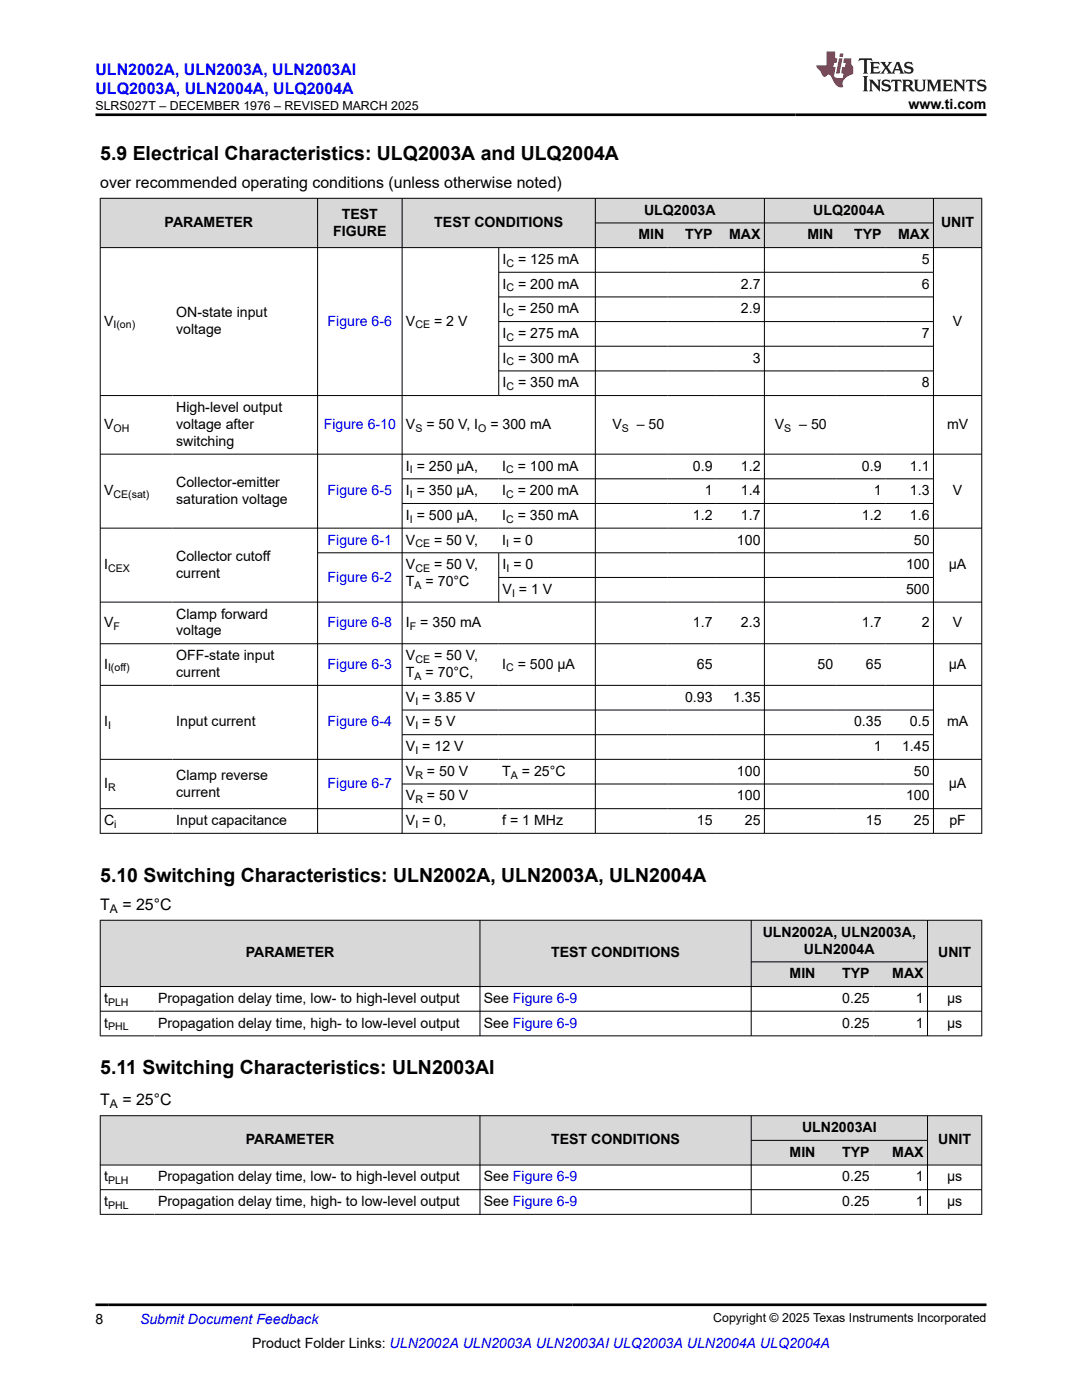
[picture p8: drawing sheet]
<svg xmlns="http://www.w3.org/2000/svg" width="216mm" height="279mm" viewBox="0 0 216 279" stroke-linecap="round" stroke-linejoin="round" font-family="sans-serif">
<defs><g id="words">
<g font-size="3.9">
<text x="20" y="32">5.9 Electrical Characteristics: ULQ2003A and ULQ2004A</text>
<text x="20" y="176.1">5.10 Switching Characteristics: ULN2002A, ULN2003A, ULN2004A</text>
<text x="20" y="214.4">5.11 Switching Characteristics: ULN2003AI</text>
</g>
<g font-size="3.2" fill="#00f">
<text x="19.1" y="14.9">ULN2002A, ULN2003A, ULN2003AI</text>
<text x="19.1" y="18.7">ULQ2003A, ULN2004A, ULQ2004A</text>
</g>
<g font-size="3.2">
<text x="20" y="37.5">over recommended operating conditions (unless otherwise noted)</text>
<text x="20" y="181.5">T</text>
<text x="24.4" y="181.5">= 25°C</text>
<text x="20" y="220.6">T</text>
<text x="24.4" y="220.6">= 25°C</text>
</g>
<g font-size="2.8">
<text x="181.3" y="21.8">www.ti.com</text>
<text x="32.9" y="45.3">PARAMETER</text>
<text x="66.5" y="47">FIGURE</text>
<text x="68.2" y="43.6">TEST</text>
<text x="86.7" y="45.3">TEST CONDITIONS</text>
<text x="127.4" y="47.8">MIN</text>
<text x="128.5" y="42.8">ULQ2003A</text>
<text x="136.7" y="47.8">TYP</text>
<text x="145.5" y="47.8">MAX</text>
<text x="161.1" y="47.8">MIN</text>
<text x="162.3" y="42.8">ULQ2004A</text>
<text x="170.4" y="47.8">TYP</text>
<text x="179.2" y="47.8">MAX</text>
<text x="187.8" y="45.3">UNIT</text>
<text x="100.3" y="52.7">I</text>
<text x="103.4" y="52.7">= 125 mA</text>
<text x="183.9" y="52.7">5</text>
<text x="100.3" y="57.6">I</text>
<text x="103.4" y="57.6">= 200 mA</text>
<text x="147.8" y="57.6">2.7</text>
<text x="183.9" y="57.6">6</text>
<text x="20.8" y="65">V</text>
<text x="35.2" y="63.3">ON-state input</text>
<text x="81" y="65">V</text>
<text x="86.6" y="65">= 2 V</text>
<text x="100.3" y="62.5">I</text>
<text x="103.4" y="62.5">= 250 mA</text>
<text x="147.8" y="62.5">2.9</text>
<text x="190.1" y="65">V</text>
<text x="35.2" y="66.7">voltage</text>
<text x="100.3" y="67.5">I</text>
<text x="103.4" y="67.5">= 275 mA</text>
<text x="183.9" y="67.5">7</text>
<text x="100.3" y="72.4">I</text>
<text x="100.3" y="77.3">I</text>
<text x="103.4" y="72.4">= 300 mA</text>
<text x="103.4" y="77.3">= 350 mA</text>
<text x="150.2" y="72.4">3</text>
<text x="183.9" y="77.3">8</text>
<text x="35.2" y="82.2">High-level output</text>
<text x="20.8" y="85.6">V</text>
<text x="35.2" y="85.6">voltage after</text>
<text x="35.2" y="89">switching</text>
<text x="81" y="85.6">V</text>
<text x="85.1" y="85.6">= 50 V, I</text>
<text x="97.8" y="85.6">= 300 mA</text>
<text x="122.2" y="85.6">V</text>
<text x="127.1" y="85.6">– 50</text>
<text x="154.6" y="85.6">V</text>
<text x="159.5" y="85.6">– 50</text>
<text x="189" y="85.6">mV</text>
<text x="81" y="93.9">I = 250 μA,</text>
<text x="100.2" y="93.9">I</text>
<text x="103.3" y="93.9">= 100 mA</text>
<text x="138.3" y="93.9">0.9</text>
<text x="147.8" y="93.9">1.2</text>
<text x="172" y="93.9">0.9</text>
<text x="181.6" y="93.9">1.1</text>
<text x="20.8" y="98.8">V</text>
<text x="35.2" y="97.1">Collector-emitter</text>
<text x="35.2" y="100.5">saturation voltage</text>
<text x="81" y="98.8">I = 350 μA,</text>
<text x="100.2" y="98.8">I</text>
<text x="103.3" y="98.8">= 200 mA</text>
<text x="140.6" y="98.8">1</text>
<text x="147.8" y="98.8">1.4</text>
<text x="174.3" y="98.8">1</text>
<text x="181.6" y="98.8">1.3</text>
<text x="190.1" y="98.8">V</text>
<text x="81" y="103.8">I = 500 μA,</text>
<text x="100.2" y="103.8">I</text>
<text x="103.3" y="103.8">= 350 mA</text>
<text x="138.3" y="103.8">1.2</text>
<text x="147.8" y="103.8">1.7</text>
<text x="172" y="103.8">1.2</text>
<text x="181.6" y="103.8">1.6</text>
<text x="20.8" y="113.6">I</text>
<text x="35.2" y="111.9">Collector cutoff</text>
<text x="81" y="108.7">V</text>
<text x="81" y="113.6">V</text>
<text x="86.6" y="108.7">= 50 V,</text>
<text x="86.6" y="113.6">= 50 V,</text>
<text x="100.2" y="108.7">I = 0</text>
<text x="100.3" y="113.6">I = 0</text>
<text x="147.1" y="108.7">100</text>
<text x="180.8" y="113.6">100</text>
<text x="182.4" y="108.7">50</text>
<text x="189.3" y="113.6">μA</text>
<text x="35.2" y="115.3">current</text>
<text x="81" y="117">T</text>
<text x="84.9" y="117">= 70°C</text>
<text x="100.3" y="118.5">V = 1 V</text>
<text x="180.8" y="118.5">500</text>
<text x="20.8" y="125.1">V</text>
<text x="35.2" y="123.4">Clamp forward</text>
<text x="81" y="125.1">I</text>
<text x="83.9" y="125.1">= 350 mA</text>
<text x="138.3" y="125.1">1.7</text>
<text x="147.8" y="125.1">2.3</text>
<text x="172" y="125.1">1.7</text>
<text x="183.9" y="125.1">2</text>
<text x="190.1" y="125.1">V</text>
<text x="35.2" y="131.7">OFF-state input</text>
<text x="35.2" y="126.8">voltage</text>
<text x="81" y="131.7">V</text>
<text x="86.6" y="131.7">= 50 V,</text>
<text x="20.8" y="133.4">I</text>
<text x="35.2" y="135.1">current</text>
<text x="81" y="135.1">T</text>
<text x="84.9" y="135.1">= 70°C,</text>
<text x="100.2" y="133.4">I</text>
<text x="103.3" y="133.4">= 500 μA</text>
<text x="139" y="133.4">65</text>
<text x="163.1" y="133.4">50</text>
<text x="172.8" y="133.4">65</text>
<text x="189.3" y="133.4">μA</text>
<text x="81" y="140.1">V = 3.85 V</text>
<text x="136.7" y="140.1">0.93</text>
<text x="146.3" y="140.1">1.35</text>
<text x="20.8" y="145">I</text>
<text x="35.2" y="145">Input current</text>
<text x="81" y="145">V = 5 V</text>
<text x="81" y="149.9">V = 12 V</text>
<text x="170.4" y="145">0.35</text>
<text x="174.3" y="149.9">1</text>
<text x="180" y="149.9">1.45</text>
<text x="181.6" y="145">0.5</text>
<text x="189" y="145">mA</text>
<text x="35.2" y="155.6">Clamp reverse</text>
<text x="81" y="154.8">V</text>
<text x="85.2" y="154.8">= 50 V</text>
<text x="100.2" y="154.8">T</text>
<text x="104.1" y="154.8">= 25°C</text>
<text x="147.1" y="154.8">100</text>
<text x="182.4" y="154.8">50</text>
<text x="20.8" y="157.3">I</text>
<text x="35.2" y="159">current</text>
<text x="81" y="159.7">V</text>
<text x="85.2" y="159.7">= 50 V</text>
<text x="147.1" y="159.7">100</text>
<text x="180.8" y="159.7">100</text>
<text x="189.3" y="157.3">μA</text>
<text x="20.8" y="164.7">C</text>
<text x="35.2" y="164.7">Input capacitance</text>
<text x="81" y="164.7">V = 0,</text>
<text x="100.2" y="164.7">f = 1 MHz</text>
<text x="139" y="164.7">15</text>
<text x="148.6" y="164.7">25</text>
<text x="172.8" y="164.7">15</text>
<text x="182.4" y="164.7">25</text>
<text x="189.4" y="164.7">pF</text>
<text x="49.1" y="191.1">PARAMETER</text>
<text x="110" y="191.1">TEST CONDITIONS</text>
<text x="152.2" y="186.9">ULN2002A, ULN2003A,</text>
<text x="160.4" y="190.3">ULN2004A</text>
<text x="187.2" y="191.1">UNIT</text>
<text x="157.5" y="195.2">MIN</text>
<text x="168.1" y="195.2">TYP</text>
<text x="178" y="195.2">MAX</text>
<text x="20.8" y="200.2">t</text>
<text x="31.5" y="200.2">Propagation delay time, low- to high-level output</text>
<text x="96.5" y="200.2">See Figure 6-9</text>
<text x="168.1" y="200.2">0.25</text>
<text x="182.7" y="200.2">1</text>
<text x="189" y="200.2">μs</text>
<text x="20.8" y="205.1">t</text>
<text x="31.5" y="205.1">Propagation delay time, high- to low-level output</text>
<text x="96.5" y="205.1">See Figure 6-9</text>
<text x="168.1" y="205.1">0.25</text>
<text x="182.7" y="205.1">1</text>
<text x="189" y="205.1">μs</text>
<text x="160" y="225.9">ULN2003AI</text>
<text x="49.1" y="228.4">PARAMETER</text>
<text x="110" y="228.4">TEST CONDITIONS</text>
<text x="157.5" y="230.9">MIN</text>
<text x="168.1" y="230.9">TYP</text>
<text x="178" y="230.9">MAX</text>
<text x="187.2" y="228.4">UNIT</text>
<text x="20.8" y="235.8">t</text>
<text x="31.5" y="235.8">Propagation delay time, low- to high-level output</text>
<text x="96.5" y="235.8">See Figure 6-9</text>
<text x="168.1" y="235.8">0.25</text>
<text x="182.7" y="235.8">1</text>
<text x="189" y="235.8">μs</text>
<text x="20.8" y="240.7">t</text>
<text x="31.5" y="240.7">Propagation delay time, high- to low-level output</text>
<text x="96.5" y="240.7">See Figure 6-9</text>
<text x="168.1" y="240.7">0.25</text>
<text x="182.7" y="240.7">1</text>
<text x="189" y="240.7">μs</text>
<text x="19.1" y="264.2">8</text>
<text x="50.3" y="269">Product Folder Links: ULN2002A ULN2003A ULN2003AI ULQ2003A ULN2004A ULQ2004A</text>
</g>
<g font-size="2.8" fill="#00f">
<text x="65.4" y="65">Figure 6-6</text>
<text x="64.6" y="85.6">Figure 6-10</text>
<text x="65.4" y="98.8">Figure 6-5</text>
<text x="65.4" y="108.7">Figure 6-1</text>
<text x="65.4" y="116.1">Figure 6-2</text>
<text x="65.4" y="125.1">Figure 6-8</text>
<text x="65.4" y="133.4">Figure 6-3</text>
<text x="65.4" y="145">Figure 6-4</text>
<text x="65.4" y="157.3">Figure 6-7</text>
<text x="27.9" y="264.2">Submit Document Feedback</text>
</g>
<g font-size="2.5">
<text x="19" y="21.9">SLRS027T – DECEMBER 1976 – REVISED MARCH 2025</text>
<text x="142.3" y="263.9">Copyright © 2025 Texas Instruments Incorporated</text>
</g>
<g font-size="2.4">
<text x="21.9" y="182.2">A</text>
<text x="21.9" y="221.2">A</text>
</g>
<g font-size="2.1">
<text x="101.1" y="53.3">C</text>
<text x="101.1" y="58.2">C</text>
<text x="22.6" y="65.6">I(on)</text>
<text x="82.9" y="65.6">CE</text>
<text x="101.1" y="63.1">C</text>
<text x="101.1" y="68">C</text>
<text x="101.1" y="72.9">C</text>
<text x="101.1" y="77.9">C</text>
<text x="22.6" y="86.2">OH</text>
<text x="82.9" y="86.2">S</text>
<text x="95.4" y="86.2">O</text>
<text x="124.1" y="86.2">S</text>
<text x="156.5" y="86.2">S</text>
<text x="81.8" y="94.5">I</text>
<text x="101" y="94.5">C</text>
<text x="22.6" y="99.4">CE(sat)</text>
<text x="81.8" y="99.4">I</text>
<text x="101" y="99.4">C</text>
<text x="81.8" y="104.3">I</text>
<text x="101" y="104.3">C</text>
<text x="82.9" y="109.2">CE</text>
<text x="101" y="109.2">I</text>
<text x="21.6" y="114.2">CEX</text>
<text x="82.7" y="117.5">A</text>
<text x="82.9" y="114.2">CE</text>
<text x="101.1" y="114.2">I</text>
<text x="102.2" y="119.1">I</text>
<text x="22.6" y="125.7">F</text>
<text x="81.8" y="125.7">F</text>
<text x="21.6" y="134">I(off)</text>
<text x="82.7" y="135.7">A</text>
<text x="82.9" y="132.3">CE</text>
<text x="101" y="134">C</text>
<text x="82.9" y="140.6">I</text>
<text x="21.6" y="145.5">I</text>
<text x="82.9" y="145.5">I</text>
<text x="82.9" y="150.5">I</text>
<text x="82.9" y="155.4">R</text>
<text x="101.9" y="155.4">A</text>
<text x="21.6" y="157.8">R</text>
<text x="82.9" y="160.3">R</text>
<text x="22.8" y="165.2">i</text>
<text x="82.9" y="165.2">I</text>
<text x="21.6" y="200.7">PLH</text>
<text x="21.6" y="205.6">PHL</text>
<text x="21.6" y="236.3">PLH</text>
<text x="21.6" y="241.3">PHL</text>
</g>
</g></defs>
<g fill="#d8d8d8">
<path d="M20 39.6h175.9v4.9h-175.9z" fill-rule="evenodd"/>
<path d="M20.1 39.6h43.2v9.8h-43.2z" fill-rule="evenodd"/>
<path d="M63.4 39.6h16.8v9.8h-16.8z" fill-rule="evenodd"/>
<path d="M80.3 39.6h38.4v9.8h-38.4z" fill-rule="evenodd"/>
<path d="M118.9 39.6h33.6v4.8h-33.6z" fill-rule="evenodd"/>
<path d="M152.6 39.6h33.6v4.8h-33.6z" fill-rule="evenodd"/>
<path d="M186.3 39.6h9.5v9.8h-9.5z" fill-rule="evenodd"/>
<path d="M118.9 44.6h14.4v4.8h-14.4z" fill-rule="evenodd"/>
<path d="M133.3 44.6h9.6v4.8h-9.6z" fill-rule="evenodd"/>
<path d="M142.9 44.6h9.6v4.8h-9.6z" fill-rule="evenodd"/>
<path d="M152.6 44.6h14.4v4.8h-14.4z" fill-rule="evenodd"/>
<path d="M167 44.6h9.6v4.8h-9.6z" fill-rule="evenodd"/>
<path d="M176.6 44.6h9.6v4.8h-9.6z" fill-rule="evenodd"/>
</g>
<g fill="none" stroke="#000" stroke-width=".2">
<path d="M19.9 39.6h176.1M20 39.5v126.9M63.4 39.5v126.9M80.2 39.5v126.9M118.8 39.5v126.9M152.5 39.5v126.9M186.3 39.5v126.9M195.9 39.5v126.9M19.9 49.4h176.1M99.5 49.4v29.6M99.5 54.3h86.8M99.5 59.3h86.8"/>
<path d="M118.8 44.5h67.5M19.9 78.9h176.1M99.5 64.2h86.8M99.5 69.1h86.8M99.5 74h86.8M19.9 90.6h176.1M80.2 95.6h106.1M19.9 105.4h176.1M63.4 110.3h122.9M80.2 100.5h106.1M99.5 110.3v9.9M99.5 115.2h86.8"/>
<path d="M19.9 120.2h176.1M19.9 128.5h176.1M19.9 136.8h176.1M19.9 151.5h176.1M80.2 141.7h106.1M80.2 146.6h106.1M80.2 156.5h106.1M19.9 161.4h176.1M19.9 166.3h176.1"/>
</g>
<g fill="#d8d8d8">
<path d="M20 183.7h175.9v8.3h-175.9z" fill-rule="evenodd"/>
<path d="M20.1 183.7h75.6v13.1h-75.6z" fill-rule="evenodd"/>
<path d="M95.8 183.7h54v13.1h-54z" fill-rule="evenodd"/>
<path d="M150 183.7h35v8.2h-35z" fill-rule="evenodd"/>
<path d="M185.1 183.7h10.7v13.1h-10.7z" fill-rule="evenodd"/>
<path d="M150 192h13.4v4.8h-13.4z" fill-rule="evenodd"/>
<path d="M163.4 192h10.9v4.8h-10.9z" fill-rule="evenodd"/>
<path d="M174.3 192h10.7v4.8h-10.7z" fill-rule="evenodd"/>
</g>
<path d="M19.9 183.7h176.1M19.9 196.9h176.1M20 183.6v23.2M95.8 183.6v23.2M149.9 183.6v23.2M149.9 192h35.2M185.1 183.6v23.2M195.9 183.6v23.2M19.9 201.8h176.1M19.9 206.7h176.1" fill="none" stroke="#000" stroke-width=".2"/>
<g fill="#d8d8d8">
<path d="M20 222.7h175.9v4.9h-175.9z" fill-rule="evenodd"/>
<path d="M20.1 222.7h75.6v9.7h-75.6z" fill-rule="evenodd"/>
<path d="M95.8 222.7h54v9.7h-54z" fill-rule="evenodd"/>
<path d="M150 222.7h35v4.8h-35z" fill-rule="evenodd"/>
<path d="M185.1 222.7h10.7v9.7h-10.7z" fill-rule="evenodd"/>
<path d="M150 227.6h13.4v4.8h-13.4z" fill-rule="evenodd"/>
<path d="M163.4 227.6h10.9v4.8h-10.9z" fill-rule="evenodd"/>
<path d="M174.3 227.6h10.7v4.8h-10.7z" fill-rule="evenodd"/>
</g>
<path d="M19.9 222.7h176.1M19.9 232.5h176.1M19.9 237.4h176.1M20 222.6v19.8M95.8 222.6v19.8M149.9 222.6v19.8M149.9 227.6h35.2M185.1 222.6v19.8M195.9 222.6v19.8M19.9 242.3h176.1" fill="none" stroke="#000" stroke-width=".2"/>
<path d="M171.5 11.6l-.2 .6 .5-.2h.6v.1v2.2l-.2 .4h1l-.2-.4v-2.2v-.1h.5l.6 .2-.2-.6zM173.6 12.4l.2 .3v1.6l-.2 .4h1.9l.1-.6a1.08 1.08 0 0 1-1.3 .2v-.7h.6l.4 .2v-.7l-.4 .2h-.6v-.5l.2-.2a1 1 0 0 1 1 .3l-.1-.5zM175.7 12.4l.9 1.1-1 1.2h.9l-.2-.2 .5-.8 .4 .8-.2 .2h1.6l-.2-.2 .2-.5h.9l.1 .5-.1 .2h.9l-.2-.4-.8-1.9h-.5l-.9 2.1-.9-1.1 .9-1h-.8l.2 .2-.4 .6-.4-.6 .2-.2zM179 12.8l.4 1h-.7zM180.7 12.5a.65 .65 0 0 0-.2 .7 .65 .65 0 0 0 .6 .5l.6 .1 .1 .3a.79 .79 0 0 1-.7 .4 .79 .79 0 0 1-.7-.5l.1 .7 .2-.1a.93 .93 0 0 0 1.1 0 .93 .93 0 0 0 .4-.9 1.46 1.46 0 0 0-1.2-.6l-.1-.3a1.09 1.09 0 0 1 1.2 .2l-.2-.6-.1 .1-.5-.2zM172.2 15.2l.2 .4v2.2l-.2 .4h1l-.2-.4v-2.2l.2-.4zM173.4 15.9l.2 .4v1.5l-.2 .4h.8l-.3-.4 .1-1.3 1.6 1.8v-2l.2-.4h-.7l.1 .2 .1 1.1-1.2-1.3zM176.2 16a.65 .65 0 0 0-.2 .8 .65 .65 0 0 0 .6 .4l.6 .2 .1 .2a.79 .79 0 0 1-.7 .4 .79 .79 0 0 1-.7-.5l.1 .7 .2-.1a.93 .93 0 0 0 1.1 .1 .93 .93 0 0 0 .4-1 1.46 1.46 0 0 0-1.2-.5l-.1-.4a1.09 1.09 0 0 1 1.2 .2l-.1-.6-.2 .1-.5-.1zM177.9 15.9l-.1 .6a.63 .63 0 0 1 .8-.3v1.6l-.3 .4h1l-.2-.4v-1.6a.66 .66 0 0 1 .8 .3l-.1-.6zM180 15.9l.2 .4v1.5l-.2 .4h1l-.2-.2-.1-.7h.5l.1 .2a.79 .79 0 0 0 1.2 .6l-1-.9a.61 .61 0 0 0 .6-.6 .61 .61 0 0 0-.5-.7zM180.8 16.2h.1a.47 .47 0 0 1 .5 .1 .47 .47 0 0 1 .1 .5l-.1 .1-.7 .1zM182.3 15.9l.2 .2a2.27 2.27 0 0 0 .4 2 1.04 1.04 0 0 0 1.7-.7v-1.3l.2-.2h-.8l.2 .4v1.1a.6 .6 0 0 1-.6 .6 .6 .6 0 0 1-.6-.6v-1.1l.3-.4zM184.9 15.9l.2 .4v1.5l-.2 .4h.8l-.3-.4v-1.4l.9 1.9 .9-1.9v1.4l-.3 .4h1l-.2-.4v-1.5l.2-.4h-.8l-.7 1.5-.6-1.5zM188.1 15.9l.2 .4v1.5l-.2 .4h1.9l.1-.6a1.09 1.09 0 0 1-1.3 .2v-.7h.6l.4 .2v-.6l-.4 .2h-.6v-.6l.2-.1a1.01 1.01 0 0 1 1 .3l-.1-.6zM190.2 15.9l.3 .4v1.5l-.3 .4h.8l-.2-.4v-1.3l1.6 1.8v-2l.2-.4h-.7l.2 .2v1.1l-1.2-1.3zM192.8 15.9l-.1 .6a.63 .63 0 0 1 .8-.3v1.6l-.3 .4h1l-.2-.4v-1.6a.66 .66 0 0 1 .8 .3l-.1-.6zM195.2 16a.65 .65 0 0 0-.2 .8 .65 .65 0 0 0 .6 .4l.6 .2 .2 .2a.79 .79 0 0 1-.7 .4 .79 .79 0 0 1-.7-.5l.1 .7 .2-.1a.93 .93 0 0 0 1 .1 .93 .93 0 0 0 .5-1 1.46 1.46 0 0 0-1.3-.5v-.4a1.09 1.09 0 0 1 1.2 .2l-.2-.6-.2 .1-.5-.1z" fill="#231f20"/>
<path d="M164.9 10.3v2.7h-2l.1 .4 .8 1a.95 .95 0 0 0 1 .9 .59 .59 0 0 1 .5-.4 .59 .59 0 0 1 .5 .3l.4 .8a1.59 1.59 0 0 0 2.1 1.4 1.61 1.61 0 0 1 1-2.3l1-.3-.1-1.5a1.59 1.59 0 0 1-.3-1.7h-1.5l-.2 .9h.6l-.2 .9h-.5l-.2 .9v.3l.4 .1-.1 .9h-.7a.73 .73 0 0 1-1-.7l.3-1.5h-.5l.1-.9h.5l.2-.9h-.5v-1.3zM167.4 11.6l-.6 3.1h.7l.6-3.1zM167.6 10.7l-.1 .6h.7l.1-.6z" fill="#ed1c24"/>
<path d="M19.1 22.9h177.8M19.1 260.4h177.8" fill="none" stroke="#000" stroke-width=".53"/>
<use href="#words"/>
</svg>
